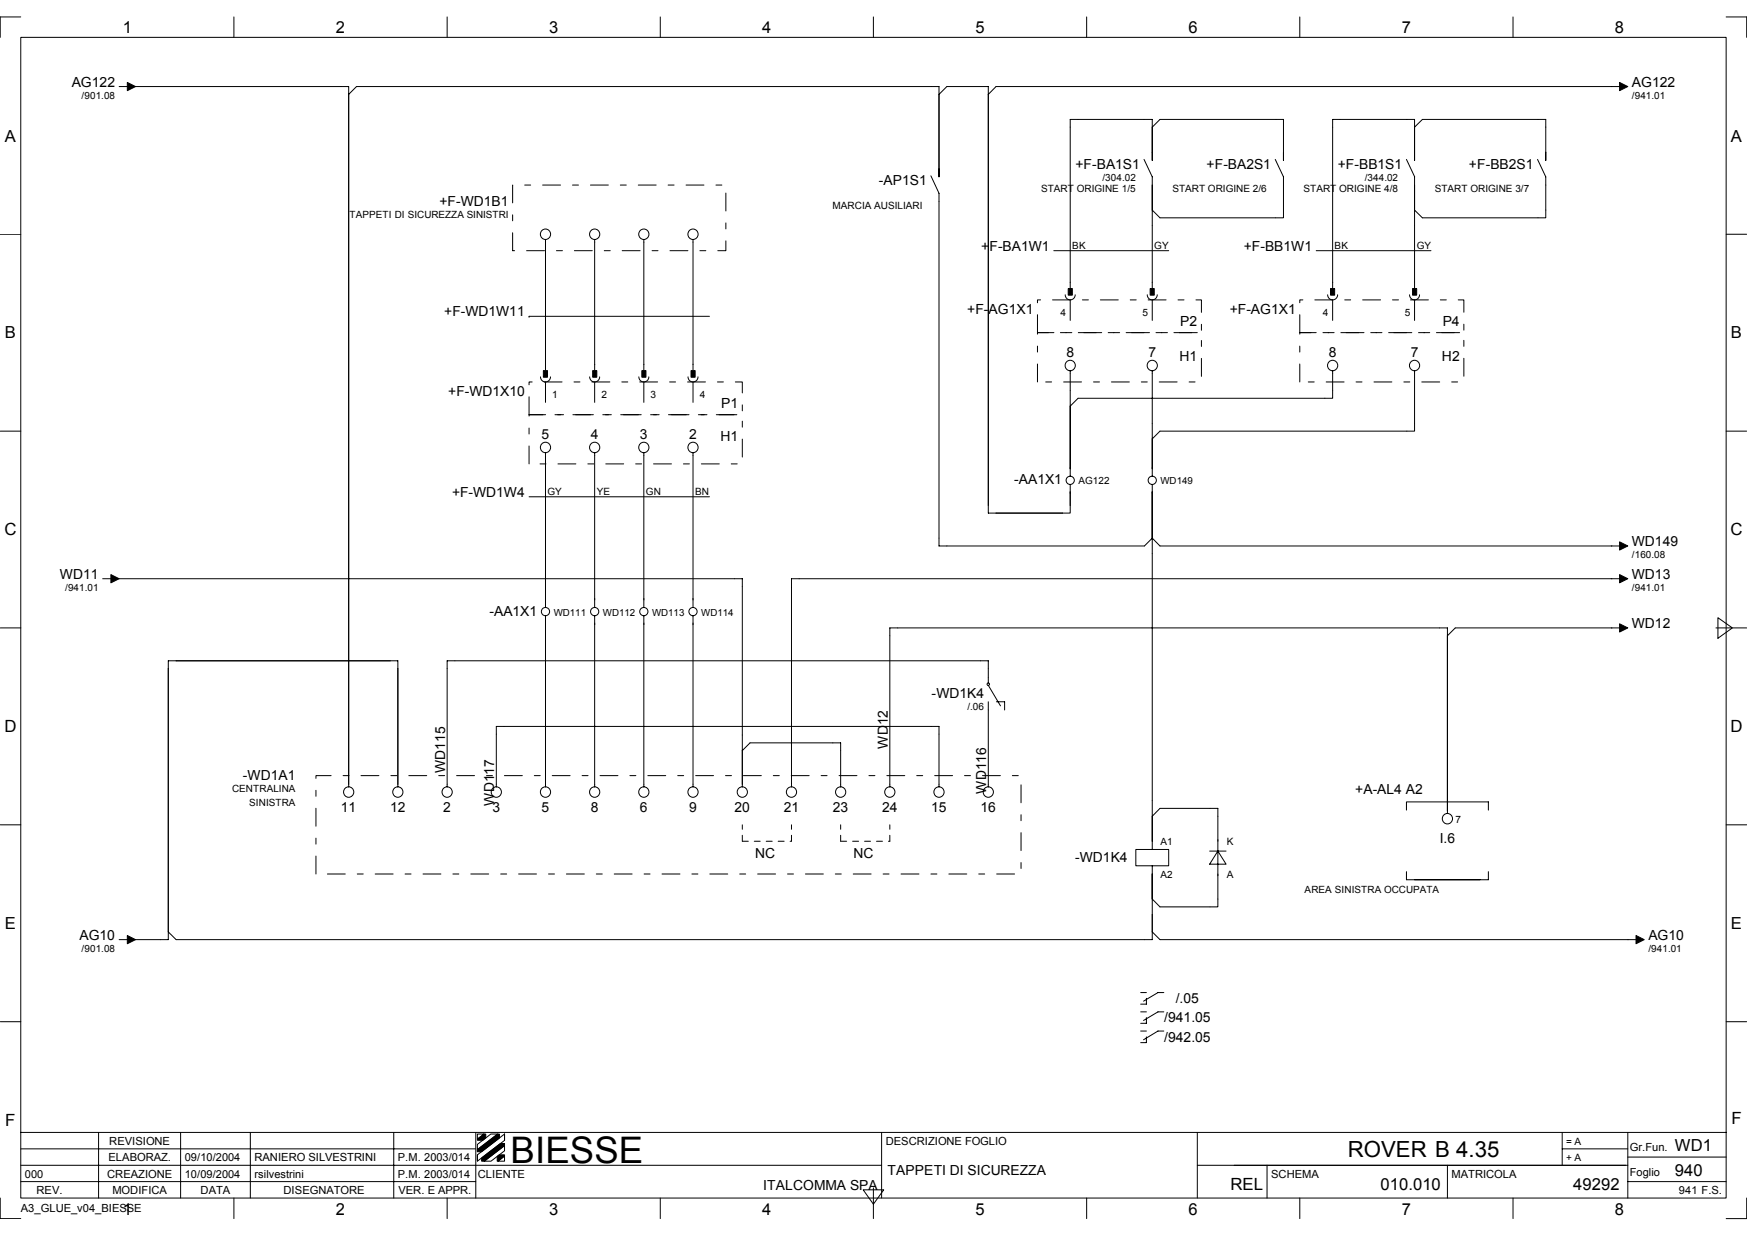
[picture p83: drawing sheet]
<svg xmlns="http://www.w3.org/2000/svg" width="297mm" height="210mm" viewBox="0 0 297 210" stroke-linecap="round" stroke-linejoin="round" font-family="sans-serif">
<defs><g id="words">
<text font-size="6.2" x="86.8" y="197.7">BIESSE</text>
<text font-size="3.8" x="229.2" y="196.7">ROVER B 4.35</text>
<g font-size="2.9">
<text x=".8" y="91">C</text>
<text x="294.2" y="91">C</text>
<text x=".8" y="124.4">D</text>
<text x="294.2" y="124.4">D</text>
<text x=".9" y="191.3">F</text>
<text x="294.4" y="191">F</text>
<text x="209.2" y="202.2">REL</text>
</g>
<g font-size="2.8">
<text x="20.9" y="5.7">1</text>
<text x="57.1" y="5.7">2</text>
<text x="93.4" y="5.7">3</text>
<text x="129.6" y="5.7">4</text>
<text x="165.8" y="5.7">5</text>
<text x="202.1" y="5.7">6</text>
<text x="238.3" y="5.7">7</text>
<text x="274.6" y="5.7">8</text>
<text x=".8" y="24.1">A</text>
<text x="294.3" y="24.1">A</text>
<text x=".8" y="57.5">B</text>
<text x="294.3" y="57.5">B</text>
<text x=".8" y="157.9">E</text>
<text x="294.3" y="157.9">E</text>
<text x="284.8" y="195.6">WD1</text>
<text x="234.7" y="202.2">010.010</text>
<text x="267.5" y="202.2">49292</text>
<text x="284.8" y="199.8">940</text>
<text x="20.9" y="206.5">1</text>
<text x="57.1" y="206.5">2</text>
<text x="93.4" y="206.5">3</text>
<text x="129.6" y="206.5">4</text>
<text x="165.8" y="206.5">5</text>
<text x="202.1" y="206.5">6</text>
<text x="238.3" y="206.5">7</text>
<text x="274.6" y="206.5">8</text>
</g>
<g font-size="2.4">
<text x="12.2" y="14.7">AG122</text>
<text x="277.5" y="14.7">AG122</text>
<text x="182.9" y="28.7">+F-BA1S1</text>
<text x="205.1" y="28.7">+F-BA2S1</text>
<text x="227.5" y="28.7">+F-BB1S1</text>
<text x="249.8" y="28.7">+F-BB2S1</text>
<text x="74.7" y="35.1">+F-WD1B1</text>
<text x="149.4" y="31.5">-AP1S1</text>
<text x="166.9" y="42.6">+F-BA1W1</text>
<text x="211.5" y="42.6">+F-BB1W1</text>
<text x="75.5" y="53.8">+F-WD1W11</text>
<text x="164.5" y="53.4">+F-AG1X1</text>
<text x="209.1" y="53.4">+F-AG1X1</text>
<text x="200.7" y="55.5">P2</text>
<text x="245.3" y="55.5">P4</text>
<text x="181.3" y="60.7">8</text>
<text x="195.3" y="60.7">7</text>
<text x="200.6" y="61.4">H1</text>
<text x="225.9" y="60.7">8</text>
<text x="239.9" y="60.7">7</text>
<text x="245.2" y="61.4">H2</text>
<text x="76.2" y="67.3">+F-WD1X10</text>
<text x="122.6" y="69.4">P1</text>
<text x="92.1" y="74.7">5</text>
<text x="100.5" y="74.7">4</text>
<text x="108.8" y="74.7">3</text>
<text x="117.2" y="74.7">2</text>
<text x="122.5" y="75">H1</text>
<text x="172.4" y="82.3">-AA1X1</text>
<text x="76.9" y="84.4">+F-WD1W4</text>
<text x="277.5" y="92.8">WD149</text>
<text x="10.2" y="98.4">WD11</text>
<text x="277.5" y="98.4">WD13</text>
<text x="83.2" y="104.6">-AA1X1</text>
<text x="277.5" y="106.7">WD12</text>
<text x="158.4" y="118.6">-WD1K4</text>
<text x="75.7" y="131.3" transform="rotate(-90 75.7 131.3)">WD115</text>
<text x="151" y="127.2" transform="rotate(-90 151 127.2)">WD12</text>
<text x="41.3" y="132.6">-WD1A1</text>
<text x="84" y="136.9" transform="rotate(-90 84 136.9)">WD117</text>
<text x="167.7" y="134.9" transform="rotate(-90 167.7 134.9)">WD116</text>
<text x="230.4" y="135">+A-AL4 A2</text>
<text x="58" y="138.1">11</text>
<text x="66.3" y="138.1">12</text>
<text x="75.3" y="138.1">2</text>
<text x="83.7" y="138.1">3</text>
<text x="92.1" y="138.1">5</text>
<text x="100.5" y="138.1">8</text>
<text x="108.8" y="138.1">6</text>
<text x="117.2" y="138.1">9</text>
<text x="124.9" y="138.1">20</text>
<text x="133.3" y="138.1">21</text>
<text x="141.6" y="138.1">23</text>
<text x="150" y="138.1">24</text>
<text x="158.3" y="138.1">15</text>
<text x="166.7" y="138.1">16</text>
<text x="244.8" y="143.3">I.6</text>
<text x="128.4" y="145.8">NC</text>
<text x="145.1" y="145.8">NC</text>
<text x="182.8" y="146.5">-WD1K4</text>
<text x="13.5" y="159.7">AG10</text>
<text x="280.3" y="159.7">AG10</text>
<text x="197.9" y="173.8">/941.05</text>
<text x="199.9" y="170.5">/.05</text>
<text x="197.9" y="177">/942.05</text>
<text x="129.8" y="202.2">ITALCOMMA SPA</text>
<text x="150.9" y="199.7">TAPPETI DI SICUREZZA</text>
</g>
<g font-size="1.9">
<text x="18.4" y="197.4">ELABORAZ.</text>
<text x="18.6" y="194.6">REVISIONE</text>
<text x="31.4" y="197.4">09/10/2004</text>
<text x="43.3" y="197.4">RANIERO SILVESTRINI</text>
<text x="67.6" y="197.4">P.M. 2003/014</text>
<text x="150.6" y="194.6">DESCRIZIONE FOGLIO</text>
<text x="277.1" y="195.6">Gr.Fun.</text>
<text x="4.2" y="200.1">000</text>
<text x="6.2" y="202.9">REV.</text>
<text x="18.2" y="200.1">CREAZIONE</text>
<text x="19.1" y="202.9">MODIFICA</text>
<text x="31.4" y="200.1">10/09/2004</text>
<text x="34.1" y="202.9">DATA</text>
<text x="43.3" y="200.1">rsilvestrini</text>
<text x="48.2" y="202.9">DISEGNATORE</text>
<text x="67.6" y="200.1">P.M. 2003/014</text>
<text x="67.7" y="202.9">VER. E APPR.</text>
<text x="81.3" y="200.1">CLIENTE</text>
<text x="216.1" y="200.1">SCHEMA</text>
<text x="246.8" y="200.1">MATRICOLA</text>
<text x="277.1" y="199.8">Foglio</text>
<text x="285.5" y="202.9">941 F.S.</text>
<text x="3.5" y="206.1">A3_GLUE_v04_BIESSE</text>
</g>
<g font-size="1.7">
<text x="13.9" y="16.8">/901.08</text>
<text x="277.5" y="16.8">/941.01</text>
<text x="141.6" y="35.5">MARCIA AUSILIARI</text>
<text x="177" y="32.7">START ORIGINE 1/5</text>
<text x="187.4" y="30.8">/304.02</text>
<text x="199.3" y="32.7">START ORIGINE 2/6</text>
<text x="221.7" y="32.7">START ORIGINE 4/8</text>
<text x="232" y="30.8">/344.02</text>
<text x="244" y="32.7">START ORIGINE 3/7</text>
<text x="59.4" y="37">TAPPETI DI SICUREZZA SINISTRI</text>
<text x="182.3" y="42.2">BK</text>
<text x="196.3" y="42.2">GY</text>
<text x="226.9" y="42.2">BK</text>
<text x="240.9" y="42.2">GY</text>
<text x="180.3" y="53.8">4</text>
<text x="194.3" y="53.8">5</text>
<text x="224.9" y="53.8">4</text>
<text x="238.9" y="53.8">5</text>
<text x="93.9" y="67.7">1</text>
<text x="102.3" y="67.7">2</text>
<text x="110.6" y="67.7">3</text>
<text x="119" y="67.7">4</text>
<text x="183.4" y="82.3">AG122</text>
<text x="197.3" y="82.3">WD149</text>
<text x="93.1" y="84.1">GY</text>
<text x="101.5" y="84.1">YE</text>
<text x="109.8" y="84.1">GN</text>
<text x="118.2" y="84.1">BN</text>
<text x="277.5" y="94.9">/160.08</text>
<text x="11.1" y="100.5">/941.01</text>
<text x="277.5" y="100.5">/941.01</text>
<text x="94.1" y="104.6">WD111</text>
<text x="102.5" y="104.6">WD112</text>
<text x="110.9" y="104.6">WD113</text>
<text x="119.2" y="104.6">WD114</text>
<text x="164.5" y="120.7">/.06</text>
<text x="39.5" y="134.6">CENTRALINA</text>
<text x="42.4" y="136.9">SINISTRA</text>
<text x="197.3" y="143.7">A1</text>
<text x="208.6" y="143.7">K</text>
<text x="247.5" y="139.8">7</text>
<text x="197.3" y="149.2">A2</text>
<text x="208.6" y="149.2">A</text>
<text x="221.8" y="151.7">AREA SINISTRA OCCUPATA</text>
<text x="13.9" y="161.8">/901.08</text>
<text x="280.3" y="161.8">/941.01</text>
<text x="266.3" y="194.6">= A</text>
<text x="266.3" y="197.4">+ A</text>
</g>
</g></defs>
<g fill="none" stroke="#000" stroke-width=".17">
<path d="M3.5 6.3h290v197.3h-290zM3.5 2.9h-3.5v3.4M20.3 14.7h2M23 14.7h36.3v119.1M39.8 2.9v3.4M59.3 16l1.3-1.3h99.1v15.4M76 2.9v3.4M112.3 2.9v3.4M148.5 2.9v3.4M159.7 16l1.3-1.3h7v72.5h14v-4.9M184.8 2.9v3.4M221 2.9v3.4"/>
<path d="M257.3 2.9v3.4M276.1 14.7h-106.7l-1.4 1.3M293.5 2.9h3.5v3.4M0 39.8h3.5M158.3 29.9l1.4 3v59.9h34.9l1.3-1.3 1.3 1.3h78.9M194.5 27.1l1.4 3v18.9M195.9 27.3v-7h-13.9v28.7M195.9 21.6l1.3-1.3h21v7M216.8 27.1l1.4 3v6.9h-21l-1.3-1.3M239.1 27.1l1.4 3M240.5 27.3v-7h-13.9v28.7M240.5 21.6l1.3-1.3h21v7"/>
<path d="M240.5 30.1v18.9M261.4 27.1l1.4 3v6.9h-21l-1.3-1.3M293.5 39.8h3.5M90 53.8h.1M90 53.8h30.6M92.7 40.7v22.2M101.1 40.7v22.2M109.5 40.7v22.2M117.8 40.7v22.2M179.2 42.6h19.5M181.1 50.1a.85 .85 0 0 0 .9 .9 .85 .85 0 0 0 .8-.9M182 51v3.5"/>
<path d="M195.1 50.1a.85 .85 0 0 0 .8 .9 .85 .85 0 0 0 .9-.9M195.9 51v3.5M223.8 42.6h19.5M225.7 50.1a.85 .85 0 0 0 .9 .9 .85 .85 0 0 0 .8-.9M226.6 51v3.5M239.7 50.1a.85 .85 0 0 0 .8 .9 .85 .85 0 0 0 .9-.9M240.5 51v3.5M0 73.3h3.5M91.9 64.1a.85 .85 0 0 0 .8 .8 .85 .85 0 0 0 .9-.8M92.7 64.9v3.5M92.7 76.9v26.4M100.3 64.1a.85 .85 0 0 0 .8 .8 .85 .85 0 0 0 .9-.8"/>
<path d="M101.1 64.9v3.5M101.1 76.9v26.4M108.6 64.1a.85 .85 0 0 0 .9 .8 .85 .85 0 0 0 .8-.8M109.5 64.9v3.5M109.5 76.9v26.4M117 64.1a.85 .85 0 0 0 .8 .8 .85 .85 0 0 0 .9-.8M117.8 64.9v3.5M117.8 76.9v26.4M182 63v17.9M195.9 63v17.9M226.6 63v4.7h-43.3l-1.3 1.3M240.5 63v10.3h-43.3l-1.3 1.3"/>
<path d="M293.5 73.3h3.5M17.5 98.4h2.1M20.2 98.4h106v35.4M90 84.4h30.6M195.9 82.3v62.1M276.1 98.4h-141.5v35.4M0 106.7h3.5M92.7 104.6v29.2M101.1 104.6v29.2M109.5 104.6v29.2M117.8 104.6v29.2M168 116.1v-3.8h-92v21.5"/>
<path d="M168 119.3v14.5M168 116.5l2.1 3.5M169.4 119.3h1.4v1.4M276.1 106.7h-28.7l-1.3 1.4M291.8 106.7h5.2M292.1 105l2.5 1.7-2.5 1.8zM67.6 133.8v-21.5h-39v47.4h-5.6M84.4 133.8v-10.3h75.3v10.3M126.2 127.6l1.3-1.3h15.4v7.5M151.3 133.8v-27.1h94.8v31.6M195.9 138.7l1.3-1.3h9.9v16.7h-9.9l-1.3-1.3M239.1 137.7v-1.4h14v1.4"/>
<path d="M0 140.2h3.5M20.3 159.7h2M193.1 144.4h5.6v2.8h-5.6zM195.9 147.2v12.5h-166l-1.3-1.3M195.9 158.4l1.3 1.3h81.7M205.7 144.7h2.8M207.1 144.7l1.4 2.2h-2.8zM239.1 148.1v1.4h14v-1.4M293.5 140.2h3.5M0 173.7h3.5M193.9 168.7h1M193.9 172h1"/>
<path d="M193.9 175.2h1M194.9 169.7v1h-1M194.9 173v.9h-1M194.9 176.2v1h-1M197.9 168.7h-1l-2.5 1.5M197.9 172h-1l-2.5 1.4M197.9 175.2h-1l-2.5 1.5M293.5 173.7h3.5M3.5 192.5h290M3.5 198.1h146.4M3.5 195.3h77.4M16.8 192.5v11.1"/>
<path d="M30.7 192.5v11.1M42.6 192.5v11.1M66.9 192.5v11.1M80.9 192.5v11.1M81.2 196.3l4.6-3.6v1.1l-4.6 3.6zM81.2 194.5l2.3-1.8h1.1l-3.4 2.7zM81.2 192.7h1.1l-1.1 .9zM81.2 195.4v.3M81.2 196.3v1M82.3 197.4l3.5-2.7v.9l-2.3 1.8zM84.7 197.4l1.1-.9v.9zM85.8 192.7v1.1"/>
<path d="M149.9 192.5v11.1M203.6 198.1h73.2M203.6 192.5v11.1M215.4 198.1v5.5M246.1 198.1v5.5M265.6 195.3h11.2M265.6 192.5v5.6M276.8 192.5v11.1M276.8 196.7h16.7M0 203.6v3.5h3.5M3.5 200.8h77.4M39.8 203.6v3.5"/>
<path d="M76 203.6v3.5M112.3 203.6v3.5M146.8 202.2h3.5l-1.8 2.5zM148.5 201.9v5.2M184.8 203.6v3.5M221 203.6v3.5M257.3 203.6v3.5M276.8 200.8h16.7M297 203.6v3.5h-3.5"/>
<circle cx="92.7" cy="39.8" r=".88"/>
<circle cx="101.1" cy="39.8" r=".88"/>
<circle cx="109.5" cy="39.8" r=".88"/>
<circle cx="117.8" cy="39.8" r=".88"/>
<circle cx="92.7" cy="76" r=".88"/>
<circle cx="101.1" cy="76" r=".88"/>
<circle cx="109.5" cy="76" r=".88"/>
<circle cx="117.8" cy="76" r=".88"/>
<circle cx="182" cy="62.1" r=".88"/>
<circle cx="195.9" cy="62.1" r=".88"/>
<circle cx="226.6" cy="62.1" r=".88"/>
<circle cx="240.5" cy="62.1" r=".88"/>
<circle cx="182" cy="81.6" r=".7"/>
<circle cx="195.9" cy="81.6" r=".7"/>
<circle cx="92.7" cy="103.9" r=".7"/>
<circle cx="101.1" cy="103.9" r=".7"/>
<circle cx="109.5" cy="103.9" r=".7"/>
<circle cx="117.8" cy="103.9" r=".7"/>
<circle cx="168" cy="116.3" r=".21"/>
<circle cx="59.3" cy="134.6" r=".88"/>
<circle cx="67.6" cy="134.6" r=".88"/>
<circle cx="76" cy="134.6" r=".88"/>
<circle cx="84.4" cy="134.6" r=".88"/>
<circle cx="92.7" cy="134.6" r=".88"/>
<circle cx="101.1" cy="134.6" r=".88"/>
<circle cx="109.5" cy="134.6" r=".88"/>
<circle cx="117.8" cy="134.6" r=".88"/>
<circle cx="126.2" cy="134.6" r=".88"/>
<circle cx="134.6" cy="134.6" r=".88"/>
<circle cx="142.9" cy="134.6" r=".88"/>
<circle cx="151.3" cy="134.6" r=".88"/>
<circle cx="159.6" cy="134.6" r=".88"/>
<circle cx="168" cy="134.6" r=".88"/>
<circle cx="246.1" cy="139.1" r=".88"/>
</g>
<g fill="#000" stroke="#000" stroke-width=".17">
<path d="M21.7 14l1.3 .7-1.3 .7z" fill-rule="evenodd"/>
<path d="M275.4 14l1.4 .7-1.4 .7z" fill-rule="evenodd"/>
<path d="M181.6 49h.7v1.2h-.7z" fill-rule="evenodd"/>
<path d="M195.6 49h.7v1.2h-.7z" fill-rule="evenodd"/>
<path d="M226.2 49h.7v1.2h-.7z" fill-rule="evenodd"/>
<path d="M240.2 49h.7v1.2h-.7z" fill-rule="evenodd"/>
<path d="M92.4 63h.7v1.1h-.7z" fill-rule="evenodd"/>
<path d="M100.8 63h.7v1.1h-.7z" fill-rule="evenodd"/>
<path d="M109.1 63h.7v1.1h-.7z" fill-rule="evenodd"/>
<path d="M117.5 63h.7v1.1h-.7z" fill-rule="evenodd"/>
<path d="M18.9 97.7l1.4 .7-1.4 .7z" fill-rule="evenodd"/>
<path d="M275.4 92.1l1.4 .7-1.4 .7z" fill-rule="evenodd"/>
<path d="M275.4 97.7l1.4 .7-1.4 .7z" fill-rule="evenodd"/>
<path d="M275.4 106l1.4 .7-1.4 .7z" fill-rule="evenodd"/>
<path d="M21.7 159l1.3 .7-1.3 .7z" fill-rule="evenodd"/>
<path d="M278.2 159l1.4 .7-1.4 .7z" fill-rule="evenodd"/>
<path d="M81.2 193.6l1.1-.9h.3v.7l-.5 .4h-.9z" fill-rule="evenodd"/>
<path d="M81.9 196.8l3.2-2.4h.7v.3l-3.5 2.7h-.4z" fill-rule="evenodd"/>
<path d="M81.2 195.4l3.4-2.7h.3v.7l-3 2.3h-.7z" fill-rule="evenodd"/>
<path d="M84.5 196.6l.4-.3h.9v.2l-1.1 .9h-.2z" fill-rule="evenodd"/>
</g>
<path d="M87.2 42.6v-11.1h36.2v11.1h-36.2M176.4 56.5v-5.5h27.9v5.5h-27.9M221 56.5v-5.5h27.9v5.5h-27.9M90 70.5v-5.6h36.2v5.6h-36.2M90 78.8v-8.3h36.2v8.3h-36.2M176.4 64.9v-8.4h27.9v8.4h-27.9M221 64.9v-8.4h27.9v8.4h-27.9M53.7 148.5v-16.7h119.9v16.7h-119.9" fill="none" stroke="#000" stroke-width=".17" stroke-dasharray="3 2 1 2"/>
<path d="M126.2 143v-2.8M126.2 143h8.4M134.6 143v-2.8M142.9 143v-2.8M142.9 143h8.4M151.3 143v-2.8" fill="none" stroke="#000" stroke-width=".17" stroke-dasharray="1 1 1 1 1 1 1 1"/>
<use href="#words"/>
</svg>
